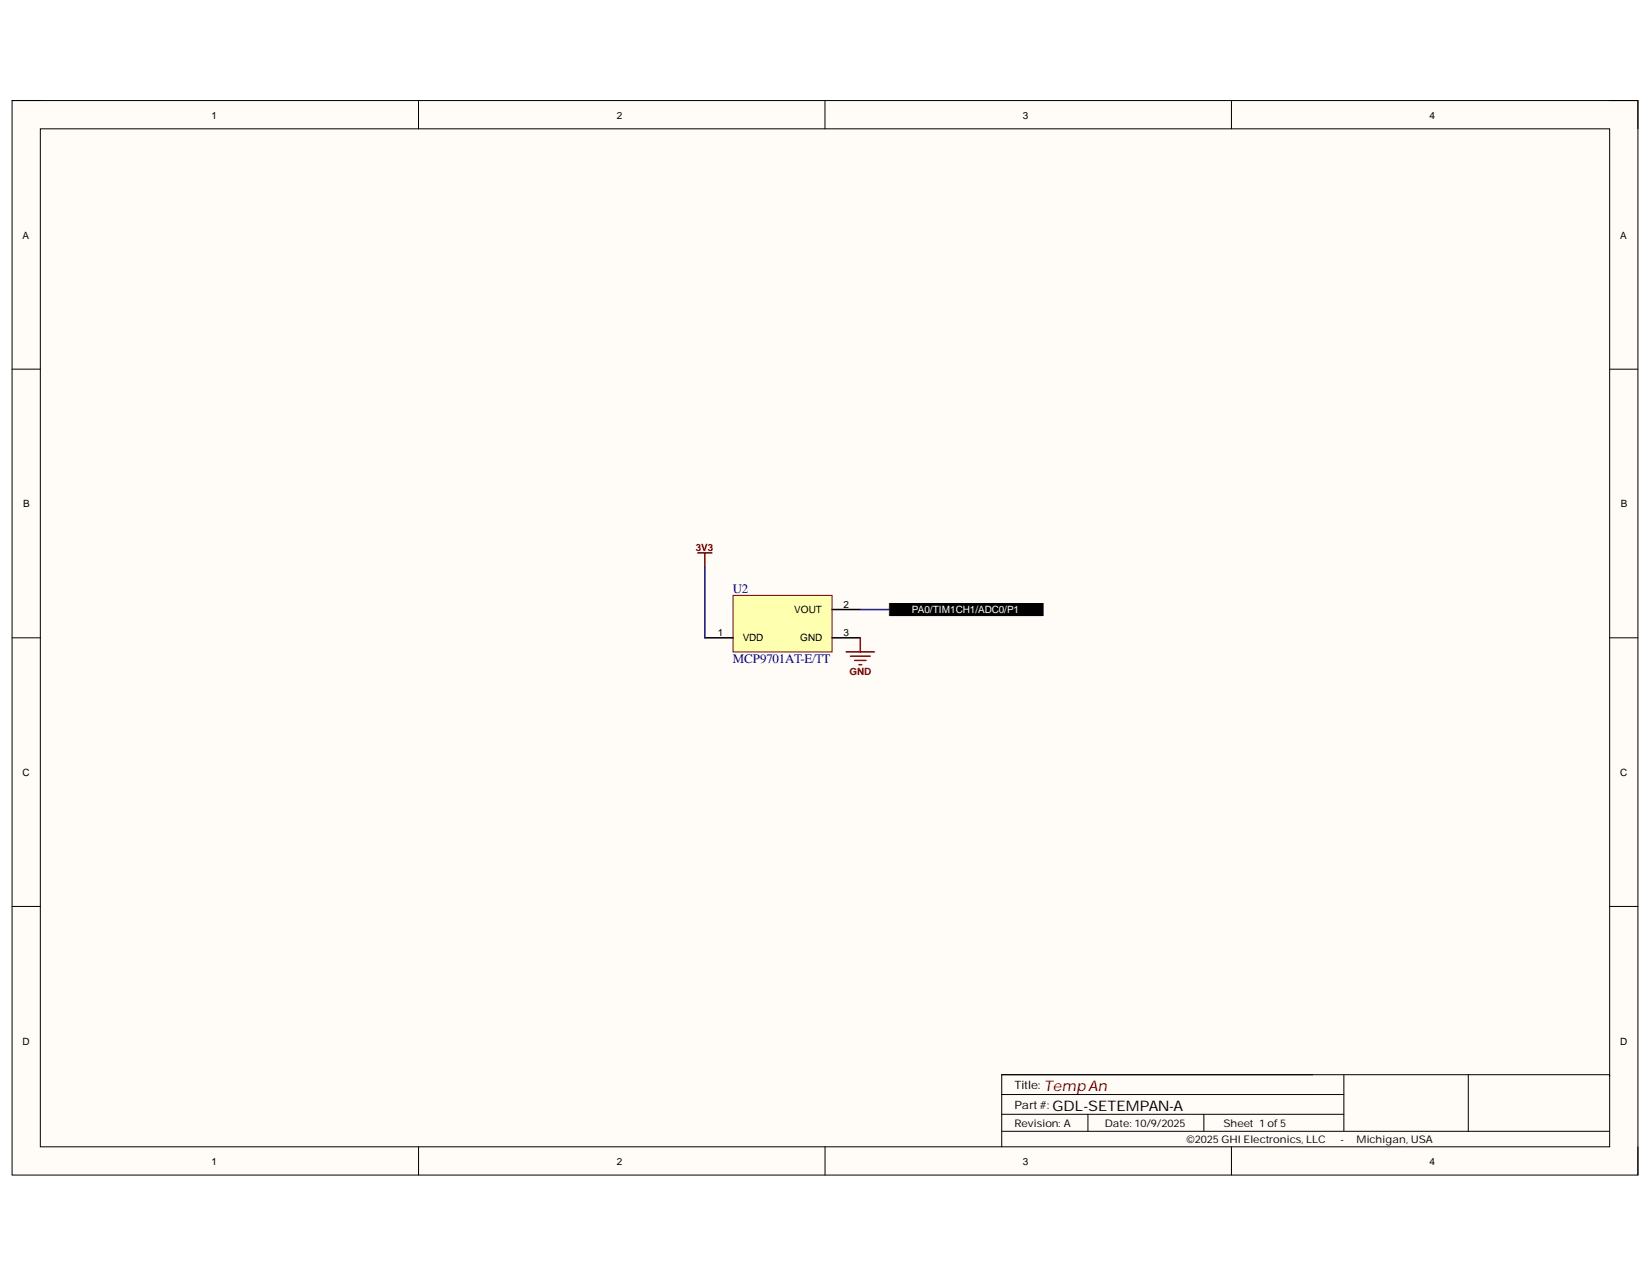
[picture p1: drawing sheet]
<svg xmlns="http://www.w3.org/2000/svg" width="279mm" height="216mm" viewBox="0 0 279 216" stroke-linecap="round" stroke-linejoin="round" font-family="sans-serif">
<defs><g id="words">
<text font-size="2.5" fill="#800000" x="176.6" y="184.4">Temp An</text>
<text font-size="2.5" x="178" y="187.8">GDL-SETEMPAN-A</text>
<g font-size="2.2" fill="#000080">
<text x="123.9" y="100.2">U2</text>
<text x="123.9" y="112.1">MCP9701AT-E/TT</text>
</g>
<g font-size="1.9">
<text x="171.6" y="184.1">Title:</text>
<text x="171.6" y="187.5">Part#:</text>
</g>
<g font-size="1.8">
<text x="171.6" y="190.5">Revision: A</text>
<text x="186.9" y="190.5">Date: 10/9/2025</text>
<text x="206.9" y="190.5">Sheet 1 of5</text>
<text x="200.7" y="193.3">©2025GHI Electronics, LLC</text>
<text x="226.7" y="193.3">-</text>
<text x="229.4" y="193.3">Michigan, USA</text>
</g>
<g font-size="1.7">
<text x="35.8" y="20">1</text>
<text x="104.3" y="20">2</text>
<text x="173" y="20">3</text>
<text x="241.8" y="20">4</text>
<text x="3.8" y="40.3">A</text>
<text x="274" y="40.3">A</text>
<text x="3.9" y="85.8">B</text>
<text x="274.1" y="85.8">B</text>
<text x="121.4" y="107.5">1</text>
<text x="134.3" y="103.7">VOUT</text>
<text x="142.6" y="107.5">3</text>
<text x="142.6" y="102.8">2</text>
<text x="125.6" y="108.4">VDD</text>
<text x="135.4" y="108.4">GND</text>
<text x="3.8" y="131.2">C</text>
<text x="274" y="131.2">C</text>
<text x="3.8" y="176.6">D</text>
<text x="274" y="176.6">D</text>
<text x="35.8" y="196.9">1</text>
<text x="104.3" y="196.9">2</text>
<text x="173" y="196.9">3</text>
<text x="241.8" y="196.9">4</text>
</g>
<g font-size="1.7" fill="#800000">
<text x="117.7" y="93.2">3V3</text>
<text x="143.6" y="114.2">GND</text>
</g>
<text font-size="1.7" fill="#fff" x="154.2" y="103.7">PA0/TIM1CH1/ADC0/P1</text>
</g></defs>
<path d="M2 17h275v181.7h-275z" fill-rule="evenodd" fill="#fffcf8"/>
<path d="M2 17h275v181.7h-275z" fill="none" stroke="#000" stroke-width=".17"/>
<path d="M6.8 21.8h265.4v172.1h-265.4z" fill-rule="evenodd" fill="#fffcf8"/>
<g fill="none" stroke="#000" stroke-width=".17">
<path d="M2 17h4.8M70.8 17v4.8M139.5 17v4.8M208.3 17v4.8M272.2 17h4.8v4.8M6.8 21.8h265.4v172.1h-265.4zM2 62.4h4.8M272.2 62.4h4.8M2 107.8h4.8M272.2 107.8h4.8M2 153.3h4.8M272.2 153.3h4.8"/>
<path d="M70.8 193.9v4.8M139.5 193.9v4.8M169.4 188.4h57.9M169.4 191.3h102.8M169.4 185.1h57.9M184 188.4v2.9M203.6 188.4v2.9M208.3 193.9v4.8M227.3 181.7v9.6M248.3 181.7v9.6M272.2 181.9v-.2h-102.8v12.2M277 193.9v4.8"/>
</g>
<path d="M150.3 101.9h26.3v2.4h-26.3z" fill-rule="evenodd" fill="#000"/>
<path d="M150.3 101.9h26.3v2.4h-26.3z" fill="none" stroke="#fff" stroke-width=".17"/>
<path d="M124 100.7h16.7v9.5h-16.7z" fill-rule="evenodd" fill="#ffffb0"/>
<path d="M124 100.7h16.7v9.5h-16.7z" fill="none" stroke="#800000" stroke-width=".17"/>
<path d="M119.2 107.8h4.8M140.7 107.8h4.8M140.7 103.1h4.8" fill="none" stroke="#000" stroke-width=".25"/>
<path d="M118 93.5h2.4M119.2 93.5v2.4M143.1 110.2h4.8M143.8 110.9h3.4M144.5 111.7h2M145.3 112.4h.4M145.5 107.8v2.4" fill="none" stroke="#800000" stroke-width=".25"/>
<path d="M119.2 95.9v11.9M145.5 103.1h4.8" fill="none" stroke="#000080" stroke-width=".25"/>
<use href="#words"/>
</svg>
